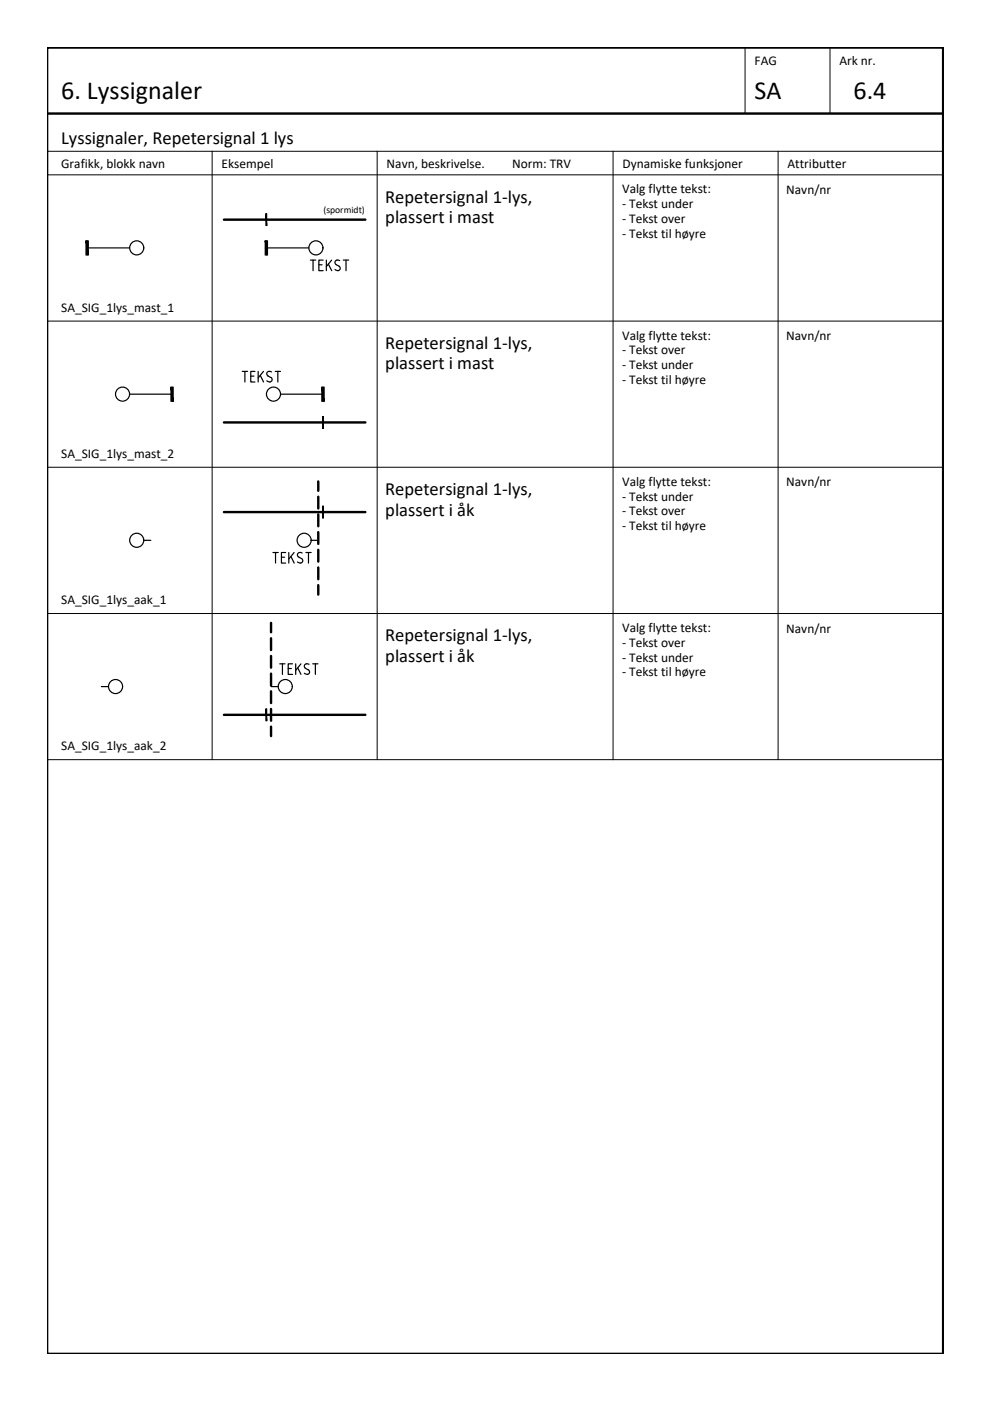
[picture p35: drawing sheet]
<svg xmlns="http://www.w3.org/2000/svg" width="210mm" height="297mm" viewBox="0 0 210 297" stroke-linecap="round" stroke-linejoin="round" font-family="sans-serif">
<defs><g id="words">
<g font-size="5.5">
<text x="13" y="21.1">6. Lyssignaler</text>
<text x="160" y="21.1">SA</text>
<text x="181" y="21.1">6.4</text>
</g>
<g font-size="3.9">
<text x="13" y="30.6">Lyssignaler, Repetersignal 1 lys</text>
<text x="81.6" y="43">Repetersignal 1-lys,</text>
<text x="81.7" y="47.3">plassert i mast</text>
<text x="81.6" y="73.9">Repetersignal 1-lys,</text>
<text x="81.7" y="78.3">plassert i mast</text>
<text x="81.6" y="105">Repetersignal 1-lys,</text>
<text x="81.7" y="109.4">plassert i åk</text>
<text x="81.6" y="135.9">Repetersignal 1-lys,</text>
<text x="81.7" y="140.4">plassert i åk</text>
</g>
<g font-size="2.8">
<text x="160" y="13.9">FAG</text>
<text x="178" y="13.9">Ark nr.</text>
<text x="13" y="35.6">Grafikk, blokk navn</text>
<text x="47" y="35.6">Eksempel</text>
<text x="82" y="35.6">Navn, beskrivelse.</text>
<text x="108.6" y="35.6">Norm: TRV</text>
<text x="132" y="35.6">Dynamiske funksjoner</text>
<text x="167" y="35.6">Attributter</text>
<text x="131.9" y="41">Valg flytte tekst:</text>
<text x="166.7" y="41.1">Navn/nr</text>
<text x="131.9" y="44.1">- Tekst under</text>
<text x="131.9" y="47.3">- Tekst over</text>
<text x="131.9" y="50.4">- Tekst til høyre</text>
<text x="13" y="66.1">SA_SIG_1lys_mast_1</text>
<text x="131.9" y="75.1">- Tekst over</text>
<text x="131.9" y="72">Valg flytte tekst:</text>
<text x="166.7" y="72.1">Navn/nr</text>
<text x="131.9" y="78.3">- Tekst under</text>
<text x="131.9" y="81.4">- Tekst til høyre</text>
<text x="13" y="97.1">SA_SIG_1lys_mast_2</text>
<text x="131.9" y="106.1">- Tekst under</text>
<text x="131.9" y="103">Valg flytte tekst:</text>
<text x="166.7" y="103.1">Navn/nr</text>
<text x="131.9" y="109.3">- Tekst over</text>
<text x="131.9" y="112.4">- Tekst til høyre</text>
<text x="13" y="128.1">SA_SIG_1lys_aak_1</text>
<text x="131.9" y="137.1">- Tekst over</text>
<text x="131.9" y="134">Valg flytte tekst:</text>
<text x="166.7" y="134.1">Navn/nr</text>
<text x="131.9" y="140.3">- Tekst under</text>
<text x="131.9" y="143.4">- Tekst til høyre</text>
<text x="13" y="159.1">SA_SIG_1lys_aak_2</text>
</g>
<text font-size="2" x="68.6" y="45.1">(spormidt)</text>
</g></defs>
<!-- layer: RAMME -->
<path d="M10 10.1h190v276.9h-190zM10 24.1h189.9" fill="none" stroke="#000" stroke-width=".51"/>
<!-- layer: RAMME SYMBOLER -->
<path d="M158 10.1v14M176 10.1v14M10 32.1h189.9M10 37.1h189.9M45 32.1v129M80 32.1v129M130 32.1v129M165 32.1v129M10 68.1h189.9M10 99.1h189.9M10 130.1h189.9M10 161.1h189.9" fill="none" stroke="#000" stroke-width=".21"/>
<!-- layer: SIG-Signaler -->
<g fill="none" stroke="#000" stroke-width=".25">
<path d="M18.5 52.6h9M18.5 51.1v3M56.5 52.6h9M56.5 51.1v3M27.5 83.6h9M36.5 82.1v3M59.5 83.6h9M68.5 82.1v3M30.5 114.6h1.5M66 114.6h1.5M21.5 145.6h1.5M57.5 145.6h1.5"/>
<circle cx="29" cy="52.6" r="1.49"/>
<circle cx="67" cy="52.6" r="1.49"/>
<circle cx="26" cy="83.6" r="1.49"/>
<circle cx="58" cy="83.6" r="1.49"/>
<circle cx="29" cy="114.6" r="1.49"/>
<circle cx="64.5" cy="114.6" r="1.49"/>
<circle cx="24.5" cy="145.6" r="1.49"/>
<circle cx="60.5" cy="145.6" r="1.49"/>
</g>
<g fill="#000" stroke="#000" stroke-width=".21">
<path d="M18.2 51.1l.5 3v-3zM18.2 51.1l.5 3h-.5z"/>
<path d="M56.2 51.1l.5 3v-3zM56.2 51.1l.5 3h-.5z"/>
<path d="M36.2 82.1l.5 3v-3zM36.2 82.1l.5 3h-.5z"/>
<path d="M68.2 82.1l.5 3v-3zM68.2 82.1l.5 3h-.5z"/>
</g>
<!-- layer: SIG-STIPLET -->
<g fill="none" stroke="#000" stroke-width=".51">
<path d="M67.5 102.1v2M67.5 105.3v2.5M67.5 109.1v2.5M67.5 112.8v2.5M67.5 116.6v2.5M57.5 132.1v2M57.5 135.3v2.5M57.5 139.1v2.5M67.5 120.3v2.5M67.5 124.1v2M57.5 142.8v2.5M57.5 146.6v2.5"/>
<path d="M57.5 150.3v2.5M57.5 154.1v2"/>
</g>
<!-- layer: SIG_ATT_Tekst25 -->
<g fill="none" stroke="#000" stroke-width=".25">
<path d="M65.8 55.1h1.2M66.4 55.1v2.3M67.6 56.1h.7M68.5 55.1h-.9v2.3h.9M69.2 55.1v2.3M69.6 56l.7 1.4M70.3 55.1l-1.1 1.4M71 57.1l.7 .3M72 55.3a.57 .57 0 0 0-.8 0 .57 .57 0 0 0 .1 .8l.6 .3a.5 .5 0 0 1 .2 .6 .5 .5 0 0 1-.4 .4M72.8 55.1h1.1M73.4 55.1v2.3M51.4 78.7h1.1"/>
<path d="M51.9 78.7v2.3M53.2 79.7h.6M54.1 78.7h-.9v2.3h.9M54.7 78.7v2.3M55.2 79.6l.7 1.4M55.9 78.7l-1.2 1.4M56.8 79.7l.6 .3M57 78.7l.6 .2M57 78.7a.51 .51 0 0 0-.4 .4 .51 .51 0 0 0 .2 .6M58.4 78.7h1.1M58.9 78.7v2.3M57.5 80a.54 .54 0 0 1 .1 .8 .54 .54 0 0 1-.8 .1l-.2-.2"/>
<path d="M57.9 117.1h1.1M58.4 117.1v2.3M59.7 118.1h.6M60.6 117.1h-.9v2.3h.9M61.2 117.1v2.3M61.7 118l.7 1.4M62.4 117.1l-1.2 1.4M63.1 119.1l.6 .3M64.1 117.2a.57 .57 0 0 0-.9 .1 .57 .57 0 0 0 .1 .8l.6 .3a.49 .49 0 0 1 .3 .6 .49 .49 0 0 1-.5 .4M64.9 117.1h1.1M65.4 117.1v2.3M59.3 140.7h1.1"/>
<path d="M59.9 140.7v2.3M61.1 141.7h.7M62 140.7h-.9v2.3h.9M62.7 140.7v2.3M63.1 141.6l.7 1.4M63.8 140.7l-1.1 1.4M64.5 142.7l.7 .3M65.4 142a.51 .51 0 0 1 .2 .6 .51 .51 0 0 1-.4 .4M65.5 140.8a.57 .57 0 0 0-.8 .1 .57 .57 0 0 0 .1 .8l.6 .3M66.3 140.7h1.1M66.9 140.7v2.3"/>
</g>
<!-- layer: SIG-SPOR enlinje -->
<path d="M47.5 46.6h30M47.5 89.6h30M47.5 108.6h30M47.5 151.6h30" fill="none" stroke="#000" stroke-width=".51"/>
<!-- layer: SIG-Sporavsnitt -->
<path d="M56.5 45.3v2.5M68.5 88.3v2.5M68.5 107.3v2.5M56.5 150.3v2.5" fill="none" stroke="#000" stroke-width=".25"/>
<g fill="#000" stroke="#000" stroke-width=".21">
<path d="M56.4 45.3v2.5h.2zM56.4 45.3h.2v2.5z"/>
<path d="M68.4 88.3v2.5h.2zM68.4 88.3h.2v2.5z"/>
<path d="M68.4 107.3v2.5h.2zM68.4 107.3h.2v2.5z"/>
<path d="M56.4 150.3v2.5h.2zM56.4 150.3h.2v2.5z"/>
</g>
<use href="#words"/>
</svg>
